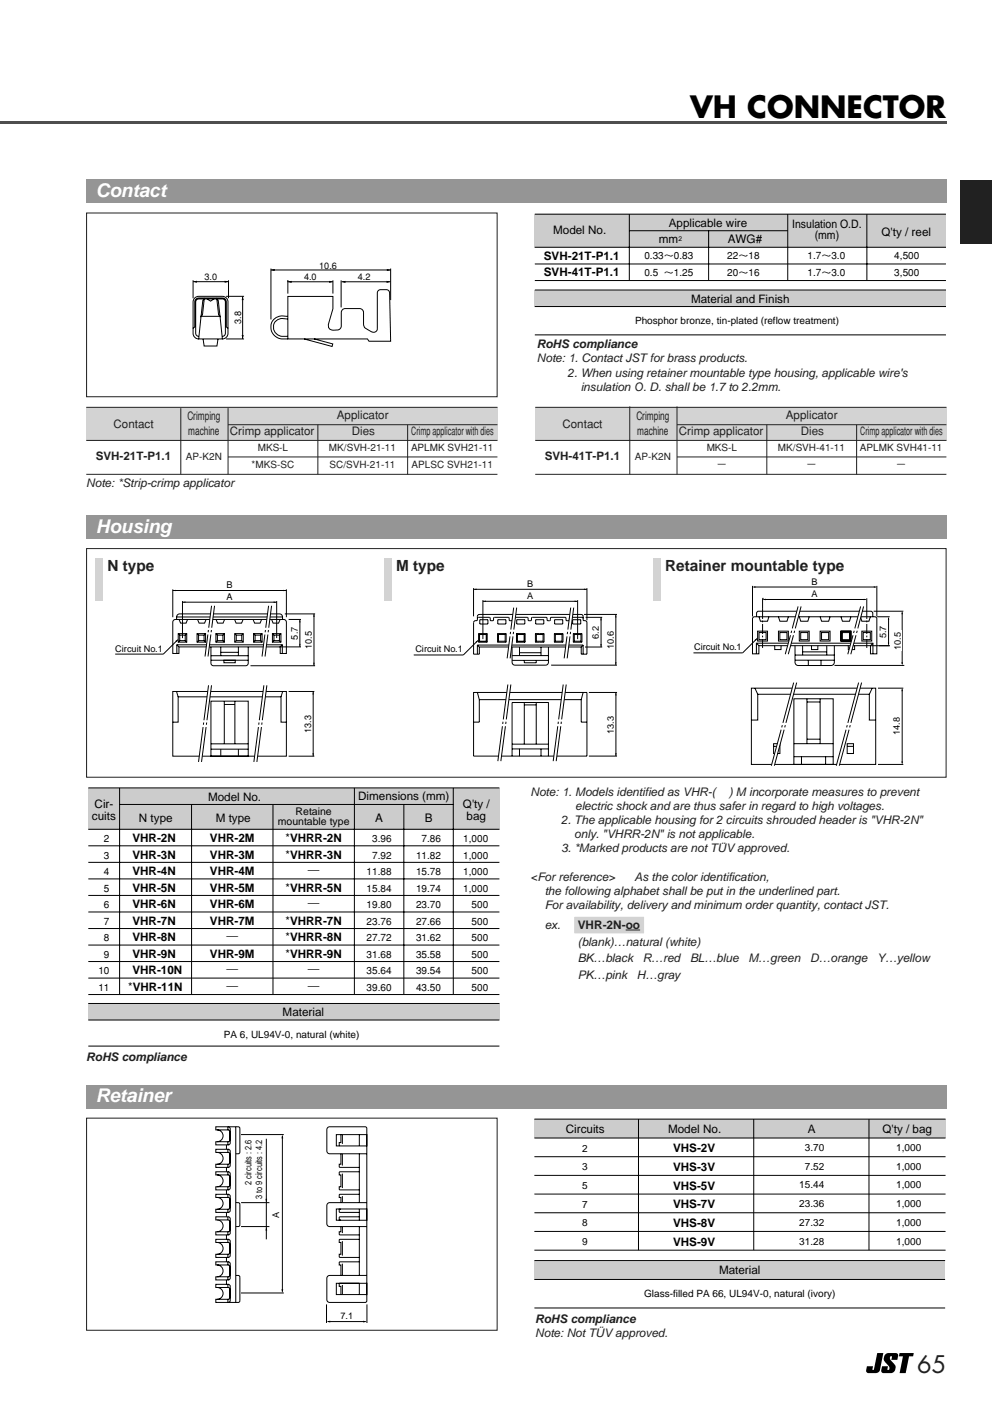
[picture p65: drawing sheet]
<svg xmlns="http://www.w3.org/2000/svg" width="210mm" height="297mm" viewBox="0 0 210 297" stroke-linecap="round" stroke-linejoin="round" font-family="sans-serif">
<defs><g id="words">
<text font-size="6.3" x="146" y="24.9">VH CONNECTOR</text>
<text font-size="5" fill="#231f20" x="194.1" y="290.5">65</text>
<g font-size="4" fill="#fff">
<text x="20.3" y="41.7">Contact</text>
<text x="20.3" y="112.7">Housing</text>
<text x="20.3" y="233.2">Retainer</text>
</g>
<g font-size="3.2" fill="#231f20">
<text x="22.7" y="120.7">N type</text>
<text x="83.8" y="120.7">M type</text>
<text x="140.7" y="120.7">Retainer mountable type</text>
</g>
<g font-size="2.5">
<text x="141.5" y="48">Applicable wire</text>
<text x="117" y="49.6">Model No.</text>
<text x="139.4" y="51.5">mm</text>
<text x="154" y="51.5">AWG#</text>
<text x="167.6" y="48.2">Insulation O.D.</text>
<text x="172.4" y="50.7">(mm)</text>
<text x="186.5" y="49.9">Q'ty / reel</text>
<text x="115.1" y="58.5">SVH-41T-P1.1</text>
<text x="115.1" y="54.9">SVH-21T-P1.1</text>
<text x="146.2" y="64.1">Material and Finish</text>
<text x="19.5" y="173.4">cuits</text>
<text x="20" y="170.9">Cir-</text>
<text x="29.4" y="173.8">N type</text>
<text x="44" y="169.4">Model No.</text>
<text x="45.7" y="173.8">M type</text>
<text x="75.8" y="169.3">Dimensions (mm)</text>
<text x="98" y="170.9">Q'ty /</text>
<text x="98.7" y="173.4">bag</text>
<text x="28" y="178.2">VHR-2N</text>
<text x="44.4" y="178.2">VHR-2M</text>
<text x="60.4" y="178.2">*VHRR-2N</text>
<text x="79.4" y="174">A</text>
<text x="89.9" y="174">B</text>
<text x="28" y="181.6">VHR-3N</text>
<text x="28" y="185.1">VHR-4N</text>
<text x="44.4" y="181.6">VHR-3M</text>
<text x="44.4" y="185.1">VHR-4M</text>
<text x="60.4" y="181.6">*VHRR-3N</text>
<text x="65.1" y="185.1">―</text>
<text x="28" y="188.6">VHR-5N</text>
<text x="44.4" y="188.6">VHR-5M</text>
<text x="60.4" y="188.6">*VHRR-5N</text>
<text x="28" y="192.1">VHR-6N</text>
<text x="28" y="195.6">VHR-7N</text>
<text x="44.4" y="192.1">VHR-6M</text>
<text x="44.4" y="195.6">VHR-7M</text>
<text x="60.4" y="195.6">*VHRR-7N</text>
<text x="65.1" y="192.1">―</text>
<text x="28" y="199.1">VHR-8N</text>
<text x="28" y="202.6">VHR-9N</text>
<text x="44.4" y="202.6">VHR-9M</text>
<text x="47.9" y="199.1">―</text>
<text x="60.4" y="199.1">*VHRR-8N</text>
<text x="60.4" y="202.6">*VHRR-9N</text>
<text x="27.1" y="209.6">*VHR-11N</text>
<text x="28" y="206.1">VHR-10N</text>
<text x="47.9" y="206.1">―</text>
<text x="47.9" y="209.6">―</text>
<text x="65.1" y="206.1">―</text>
<text x="65.1" y="209.6">―</text>
<text x="59.8" y="215">Material</text>
<text x="119.7" y="239.8">Circuits</text>
<text x="141.4" y="239.7">Model No.</text>
<text x="170.9" y="239.7">A</text>
<text x="186.7" y="239.7">Q'ty / bag</text>
<text x="142.4" y="243.8">VHS-2V</text>
<text x="142.4" y="247.7">VHS-3V</text>
<text x="142.4" y="251.7">VHS-5V</text>
<text x="142.4" y="255.6">VHS-7V</text>
<text x="142.4" y="259.6">VHS-8V</text>
<text x="142.4" y="263.5">VHS-9V</text>
<text x="152.1" y="269.6">Material</text>
</g>
<g font-size="2.5" fill="#231f20">
<text x="113.6" y="73.7">RoHS compliance</text>
<text x="113.6" y="76.7">Note: 1. Contact JST for brass products.</text>
<text x="120.1" y="79.7">2. When using retainer mountable type housing, applicable wire's</text>
<text x="122.9" y="82.7">insulation O. D. shall be 1.7 to 2.2mm.</text>
<text x="39.6" y="88.9">Crimping</text>
<text x="71.3" y="88.6">Applicator</text>
<text x="134.6" y="88.9">Crimping</text>
<text x="166.3" y="88.6">Applicator</text>
<text x="24" y="90.5">Contact</text>
<text x="39.8" y="91.9">machine</text>
<text x="48.6" y="92.1">Crimp applicator</text>
<text x="74.4" y="92.1">Dies</text>
<text x="87" y="92.1">Crimp applicator with dies</text>
<text x="119" y="90.5">Contact</text>
<text x="134.8" y="91.9">machine</text>
<text x="143.6" y="92.1">Crimp applicator</text>
<text x="169.4" y="92.1">Dies</text>
<text x="182" y="92.1">Crimp applicator with dies</text>
<text x="20.3" y="97.3">SVH-21T-P1.1</text>
<text x="115.3" y="97.3">SVH-41T-P1.1</text>
<text x="18.3" y="103">Note: *Strip-crimp applicator</text>
<text x="112.3" y="168.3">Note: 1. Models identified as VHR-(</text>
<text x="121.7" y="171.3">electric shock and are thus safer in regard to high voltages.</text>
<text x="154.2" y="168.3">) M incorporate measures to prevent</text>
<text x="118.8" y="174.3">2. The applicable housing for 2 circuits shrouded header is &quot;VHR-2N&quot;</text>
<text x="121.5" y="177.3">only. &quot;VHRR-2N&quot; is not applicable.</text>
<text x="152.4" y="179.9">¨V approved.</text>
<text x="118.8" y="180.3">3. *Marked products are not TU</text>
<text x="112.3" y="186.3">&lt;For reference&gt;</text>
<text x="115.3" y="189.3">the following alphabet shall be put in the underlined part.</text>
<text x="134.3" y="186.3">As the color identification,</text>
<text x="115.3" y="192.3">For availability, delivery and minimum order quantity, contact JST.</text>
<text x="115.3" y="196.6">ex.</text>
<text x="122.3" y="196.6">VHR-2N-oo-</text>
<text x="122.3" y="200.1">(blank)…natural (white)</text>
<text x="122.3" y="203.6">BK…black</text>
<text x="136" y="203.6">R…red</text>
<text x="146" y="203.6">BL…blue</text>
<text x="158.4" y="203.6">M…green</text>
<text x="171.4" y="203.6">D…orange</text>
<text x="185.6" y="203.6">Y…yellow</text>
<text x="122.3" y="207.1">PK…pink</text>
<text x="134.8" y="207.1">H…gray</text>
<text x="18.3" y="224.4">RoHS compliance</text>
<text x="113.3" y="279.8">RoHS compliance</text>
<text x="113.3" y="282.8">Note: Not TU</text>
<text x="126.6" y="282.4">¨Vapproved.</text>
</g>
<g font-size="2.2">
<text x="62.5" y="172.4">Retaine</text>
<text x="58.8" y="174.5">mountable type</text>
</g>
<g font-size="2.1">
<text x="136.3" y="54.8">0.33～0.83</text>
<text x="136.3" y="58.3">0.5 ～1.25</text>
<text x="153.9" y="58.3">20～16</text>
<text x="153.9" y="54.8">22～18</text>
<text x="170.9" y="58.3">1.7～3.0</text>
<text x="170.9" y="54.8">1.7～3.0</text>
<text x="189.2" y="58.3">3,500</text>
<text x="189.2" y="54.8">4,500</text>
<text x="134.4" y="68.5">Phosphor bronze, tin-plated (reflow treatment)</text>
<text x="22" y="178.2">2</text>
<text x="78.7" y="178.2">3.96</text>
<text x="89.2" y="178.2">7.86</text>
<text x="98" y="178.2">1,000</text>
<text x="22" y="181.6">3</text>
<text x="22" y="185.1">4</text>
<text x="77.6" y="185.1">11.88</text>
<text x="78.7" y="181.6">7.92</text>
<text x="88" y="181.6">11.82</text>
<text x="88" y="185.1">15.78</text>
<text x="98" y="181.6">1,000</text>
<text x="98" y="185.1">1,000</text>
<text x="22" y="188.6">5</text>
<text x="77.6" y="188.6">15.84</text>
<text x="88" y="188.6">19.74</text>
<text x="98" y="188.6">1,000</text>
<text x="22" y="192.1">6</text>
<text x="22" y="195.6">7</text>
<text x="77.6" y="192.1">19.80</text>
<text x="77.6" y="195.6">23.76</text>
<text x="88" y="192.1">23.70</text>
<text x="88" y="195.6">27.66</text>
<text x="99.8" y="192.1">500</text>
<text x="99.8" y="195.6">500</text>
<text x="22" y="199.1">8</text>
<text x="22" y="202.6">9</text>
<text x="77.6" y="199.1">27.72</text>
<text x="77.6" y="202.6">31.68</text>
<text x="88" y="199.1">31.62</text>
<text x="88" y="202.6">35.58</text>
<text x="99.8" y="199.1">500</text>
<text x="99.8" y="202.6">500</text>
<text x="20.8" y="206.1">10</text>
<text x="20.8" y="209.6">11</text>
<text x="77.6" y="206.1">35.64</text>
<text x="77.6" y="209.6">39.60</text>
<text x="88" y="206.1">39.54</text>
<text x="88" y="209.6">43.50</text>
<text x="99.8" y="206.1">500</text>
<text x="99.8" y="209.6">500</text>
<text x="47.3" y="219.5">PA 6, UL94V-0, natural (white)</text>
<text x="123.2" y="243.6">2</text>
<text x="170.3" y="243.5">3.70</text>
<text x="189.6" y="243.5">1,000</text>
<text x="123.2" y="247.6">3</text>
<text x="123.2" y="251.5">5</text>
<text x="169.1" y="251.4">15.44</text>
<text x="170.3" y="247.5">7.52</text>
<text x="189.6" y="247.5">1,000</text>
<text x="189.6" y="251.4">1,000</text>
<text x="123.2" y="255.5">7</text>
<text x="169.1" y="255.4">23.36</text>
<text x="189.6" y="255.4">1,000</text>
<text x="123.2" y="259.5">8</text>
<text x="123.2" y="263.4">9</text>
<text x="169.1" y="259.4">27.32</text>
<text x="169.1" y="263.3">31.28</text>
<text x="189.6" y="259.4">1,000</text>
<text x="189.6" y="263.3">1,000</text>
<text x="136.3" y="274.4">Glass-filled PA 66, UL94V-0, natural (ivory)</text>
</g>
<g font-size="2.1" fill="#231f20">
<text x="54.5" y="95.5">MKS-L</text>
<text x="69.6" y="95.5">MK/SVH-21-11</text>
<text x="87" y="95.5">APLMK SVH21-11</text>
<text x="149.5" y="95.5">MKS-L</text>
<text x="164.6" y="95.5">MK/SVH-41-11</text>
<text x="182" y="95.5">APLMK SVH41-11</text>
<text x="39.3" y="97.3">AP-K2N</text>
<text x="53.2" y="99">*MKS-SC</text>
<text x="69.7" y="99">SC/SVH-21-11</text>
<text x="87.1" y="99">APLSC SVH21-11</text>
<text x="134.3" y="97.3">AP-K2N</text>
<text x="151.7" y="99">－</text>
<text x="170.6" y="99">－</text>
<text x="189.6" y="99">－</text>
</g>
<g font-size="1.9">
<text x="43.3" y="59.3">3.0</text>
<text x="64.3" y="59.3">4.0</text>
<text x="67.5" y="56.8">10.6</text>
<text x="75.7" y="59.3">4.2</text>
<text x="51" y="68.6" transform="rotate(-90 51 68.6)">3.8</text>
<text x="47.9" y="124.5">B</text>
<text x="111.6" y="124.2">B</text>
<text x="171.7" y="123.7">B</text>
<text x="47.9" y="127">A</text>
<text x="111.6" y="126.8">A</text>
<text x="171.7" y="126.4">A</text>
<text x="24.4" y="137.9">Circuit No.1</text>
<text x="63" y="135.3" transform="rotate(-90 63 135.3)">5.7</text>
<text x="66" y="137.3" transform="rotate(-90 66 137.3)">10.5</text>
<text x="87.9" y="137.9">Circuit No.1</text>
<text x="126.7" y="135.2" transform="rotate(-90 126.7 135.2)">6.2</text>
<text x="129.9" y="137.3" transform="rotate(-90 129.9 137.3)">10.6</text>
<text x="146.9" y="137.5">Circuit No.1</text>
<text x="187.5" y="135" transform="rotate(-90 187.5 135)">5.7</text>
<text x="190.6" y="137.5" transform="rotate(-90 190.6 137.5)">10.5</text>
<text x="65.8" y="155" transform="rotate(-90 65.8 155)">13.3</text>
<text x="129.9" y="155.2" transform="rotate(-90 129.9 155.2)">13.3</text>
<text x="190.4" y="155.5" transform="rotate(-90 190.4 155.5)">14.8</text>
<text x="53.2" y="250.7" transform="rotate(-90 53.2 250.7)">2 circuits : 2.6</text>
<text x="55.5" y="253.7" transform="rotate(-90 55.5 253.7)">3 to 9 circuits : 4.2</text>
<text x="59.1" y="257.6" transform="rotate(-90 59.1 257.6)">A</text>
<text x="72" y="279">7.1</text>
</g>
<text font-size="1.4" x="143.5" y="51">2</text>
</g></defs>
<path d="M0 25.7h.3v.5h-.3z" fill="#4d4d4d"/>
<path d="M18.3 45.1h86.9v38.8h-86.9z" fill="#fff"/>
<g fill="none" stroke="#000" stroke-width=".21">
<path d="M40.9 59.3v3.8M40.9 59.6h7.5M48.4 59.3v3.8M57.3 56.8v10.8M57.3 57.1h25.4M60.9 59.6h9.5M60.9 59.3v2.8M70.4 59.3v2.8M72.2 59.3v5.7M72.3 59.6h10.3M82.7 56.8v6.7M40.9 69.5v-5.6a1.19 1.19 0 0 1 1.1-1.2h5.1a1.19 1.19 0 0 1 1.1 1.2v5.6"/>
<path d="M42 71.2a.64 .64 0 0 1-.6-.7v-6.6a.64 .64 0 0 1 .6-.7h5.1a.64 .64 0 0 1 .6 .7v6.6a.64 .64 0 0 1-.6 .7M42 71.7a1.19 1.19 0 0 1-1.1-1.2v-1l.3-.3v-5.3a.84 .84 0 0 1 .8-.9h5.1a.84 .84 0 0 1 .8 .9v5.3l.3 .3a1.87 1.87 0 0 1-.4 2l-.7 .2M42.5 66.9h4.1l.5 4.8h-5.1zM42.9 63.6l.3-.3-.4 3.3-.3 .3zM43 71.7l.2 1.5h2.7l.2-1.5M43.8 63.2l.7 .5 .8-.5M45.9 63.3l.3 .3 .4 3.3-.3-.3zM47.8 71.7h3.8M47.8 62.7h3.8M51.3 62.7v9M60.9 62.7h9.5v2.6l-.8 3.1a1.01 1.01 0 0 0 0 1 1.01 1.01 0 0 0 1 .5l.8-.1a.84 .84 0 0 0 .8-.8v-2.9a.84 .84 0 0 1 .9-.8h3a.84 .84 0 0 1 .8 .8l.1 2.9 .3 .4 1.6 .9a.76 .76 0 0 0 .9-.7v-7.6a.68 .68 0 0 1 .7-.7h1.3a.68 .68 0 0 1 .6 .7l.3 10.2h-4.6l-.3-.5h-16.9zM60.9 67.5a2.12 2.12 0 0 0-3 1.5 1.94 1.94 0 0 0 1.8 2.2h1.2"/>
<path d="M60.9 66.9a2.6 2.6 0 0 0-3.6 2.1 2.5 2.5 0 0 0 2.4 2.7h1.2M66.4 71.7l4 1.1-.1 .5-5.9-1.6"/>
</g>
<path d="M40.9 59.6l.7-.2v.4zM47.6 59.4l.8 .2-.8 .2zM57.3 57.1l.8-.2v.4zM60.9 59.6l.8-.2v.4zM69.7 59.4l.7 .2-.7 .2zM72.3 59.6l.8-.2v.4zM81.8 59.4l.8 .2-.8 .2zM81.9 56.9l.8 .2-.8 .2zM51.3 62.7l.2 .8h-.3zM51.2 70.9h.3l-.2 .8z" fill="#000"/>
<path d="M18.3 45.1h86.9v38.8h-86.9z" fill="none" stroke="#231f20" stroke-width=".21"/>
<path d="M112.8 44.5h88v28.3h-88z" fill="#fff"/>
<path d="M113.2 45.3h87v7h-87z" fill="#ccc"/>
<path d="M113.2 45.3h87M113.2 59.4h87M113.2 52.3h87M113.2 55.8h87M133.2 45.3v14.1M133.2 48.8h33.5M149.9 48.8v10.6M166.7 45.3v14.1M183.4 45.3v14.1" fill="none" stroke="#000" stroke-width=".21"/>
<path d="M113.2 61.4h87v3.5h-87z" fill="#ccc"/>
<g fill="none" stroke="#000" stroke-width=".21">
<path d="M113.2 61.4h87M113.2 70.8h87M113.2 64.9h87M45.7 238.4h2.5v.7h-2.5zM46 239.1a1.25 1.25 0 0 1 1.2 1.2 1.25 1.25 0 0 1-1.2 1.3M48.2 238.4h.3l.2 .4v3l-.2 .4h-.3M48.2 239.1h.3l.1 .3v1.8l-.1 .3-.3 .1M48.3 238.4h1.6v37.2h-1.7l.3-.1 .2-.4v-3l-.2-.3-.3-.1M49.9 238.4h.7l.2 .3v5.1l-.2 .3h-.7M45.7 247.9h2.5v.7h-2.5zM45.7 251.1h2.5v.6h-2.5zM45.7 252.7h2.5v.6h-2.5z"/>
<path d="M45.7 255.8h2.5v.7h-2.5zM45.7 243.1h2.5v.7h-2.5zM45.7 246.3h2.5v.7h-2.5zM45.7 241.6h2.5v.6h-2.5zM45.7 257.4h2.5v.7h-2.5zM46 248.6a1.25 1.25 0 0 1 1.2 1.2 1.25 1.25 0 0 1-1.2 1.3M46 253.3a1.25 1.25 0 0 1 1.2 1.3 1.25 1.25 0 0 1-1.2 1.2M46 243.8a1.25 1.25 0 0 1 1.2 1.3 1.25 1.25 0 0 1-1.2 1.2M46 258.1a1.25 1.25 0 0 1 1.2 1.3 1.25 1.25 0 0 1-1.2 1.2M47.9 242.2v.9M47.9 247v.9M47.9 251.7v1"/>
<path d="M47.9 256.5v.9M48.2 247.9l.3 .1 .2 .3v3l-.2 .4h-.3M48.2 248.6h.3l.1 .3v1.8l-.1 .3-.3 .1M48.2 252.7h.3l.2 .4v3l-.2 .3-.3 .1M48.2 253.3l.3 .1 .1 .3v1.8l-.1 .3h-.3M48.2 243.1l.3 .1 .2 .4v3l-.2 .3-.3 .1M48.2 243.8l.3 .1 .1 .2v1.9l-.1 .3h-.3M48.2 257.4l.3 .1 .2 .3v3.1l-.2 .3-.3 .1M48.2 258.1h.3l.1 .3v1.9l-.1 .3h-.3M49.9 254.4l.7 .1 .2 .3v4.4l-.2 .3h-.7M51 240h9M51 259.5h6"/>
<path d="M51 254.4h6M56.4 240.9v21.3M59.7 240.3v33M71.2 255.8h6.4v2.4h-6.4zM71.2 240h6.4v2.4h-6.4zM72.1 244.1v2.2h-.3v.6l4.2 .1M72.1 255.8h-.3v.5l.1 .2h4.1M72.1 259.5v1.1h-.3v.6l4.2 .1M72.1 240v1.7h-.3v.5l.1 .2M72.4 240v2M72.4 244.1v2.5M72.4 248.3v3.1"/>
<path d="M72.4 253.1v1.3M72.4 259.5v1.4M76 247.9h-4.1l-.1 .2v.5h.3v2.5h-.3v.6h4.2M76 252.7h-4.2v.6h.3v1.1M76 257.4h-4.1l-.1 .2v.5h.3M76 240v2.4M76 244.1v10.3M76 255.8v2.4M76 259.5v10.3M77.6 244.1h-7.8a.6 .6 0 0 1-.6-.6v-4.5a.6 .6 0 0 1 .6-.6h7.5l.3 .3v36.5l-.3 .4h-7.5a.6 .6 0 0 1-.6-.6v-4.6a.6 .6 0 0 1 .6-.6h7.8M77.6 254.4h-7.8a.6 .6 0 0 0-.6 .6v3.9a.6 .6 0 0 0 .6 .6h7.8M45.7 260.6h2.5v.7h-2.5z"/>
<path d="M45.7 262.2h2.5v.7h-2.5zM45.7 265.4h2.5v.6h-2.5zM45.7 267h2.5v.6h-2.5zM45.7 270.1h2.5v.7h-2.5zM45.7 271.7h2.5v.7h-2.5zM45.7 274.9h2.5v.7h-2.5zM46 262.9a1.25 1.25 0 0 1 1.2 1.2 1.25 1.25 0 0 1-1.2 1.3M46 267.6a1.25 1.25 0 0 1 1.2 1.3 1.25 1.25 0 0 1-1.2 1.2M46 272.4a1.25 1.25 0 0 1 1.2 1.2 1.25 1.25 0 0 1-1.2 1.3M47.9 261.3v.9M47.9 266v1M47.9 270.8v.9"/>
<path d="M48.2 262.2l.3 .1 .2 .3v3l-.2 .4h-.3M48.2 262.9h.3l.1 .3v1.8l-.1 .3-.3 .1M48.2 267h.3l.2 .4v3l-.2 .3-.3 .1M48.2 267.6l.3 .1 .1 .3v1.8l-.1 .3h-.3M48.2 272.4h.3l.1 .3v1.9l-.1 .2-.3 .1M49.9 269.8l.7 .1 .2 .3v5l-.2 .3-.7 .1M51 273.6h9M69.1 276v3.9M69.4 279.6h7.9M71.2 271.5h6.4v2.4h-6.4zM72.4 262.6v3M72.4 267.4v2.4"/>
<path d="M72.4 271.9v2M76 262.2h-4.1l-.1 .2v.5h.3v2.5h-.3v.6h4.2M76 267h-4.2v.6h.3v2.2M76 271.5h-4.2v.6h.3v1.8M76 271.5v2.4M77.6 276v3.9"/>
</g>
<path d="M56.2 253.6h.3l-.1 .8zM59.7 240l.2 .8h-.3zM56.4 259.5l.1 .8h-.3zM59.6 272.8h.3l-.2 .8zM69.1 279.6l.8-.2v.4zM76.9 279.4l.7 .2-.7 .2z" fill="#000"/>
<path d="M73.6 277.4h3v1.8h-3z" fill="#fff"/>
<path d="M18.3 236.6h86.9v44.8h-86.9z" fill="none" stroke="#231f20" stroke-width=".21"/>
<g fill="#ccc">
<path d="M113.1 236.8h87v4h-87z"/>
<path d="M113.1 266.7h86.9v4h-86.9z"/>
</g>
<g fill="none" stroke="#000" stroke-width=".21">
<path d="M113.1 236.8h87M135.1 236.8v27.7M159.5 236.8v27.7M183.9 236.8v27.7M113.1 240.8h87M113.1 244.7h87M113.1 248.7h87M113.1 252.6h87M113.1 256.6h87M113.1 260.5h87M113.1 264.5h87M113.1 266.7h86.9"/>
<path d="M113.1 276.7h86.9M113.1 270.7h86.9"/>
</g>
<path d="M18.3 166h90v58h-90z" fill="#fff"/>
<g fill="#ccc">
<path d="M18.7 166.7h87v8.7h-87z"/>
<path d="M18.7 212.3h87v3.5h-87z"/>
</g>
<g fill="none" stroke="#000" stroke-width=".21">
<path d="M18.7 166.7h87M18.7 175.4h87M18.7 178.9h87M25.3 166.7v43.7M25.3 170.2h70.6M40.5 170.2v40.2M57.8 170.2v40.2M75 166.7v43.7M85.5 170.2v40.2M95.9 166.7v43.7M18.7 182.4h87M18.7 185.9h87"/>
<path d="M18.7 189.4h87M18.7 192.9h87M18.7 196.4h87M18.7 199.9h87M18.7 212.3h87M18.7 215.8h87M18.7 203.4h87M18.7 206.9h87M18.7 210.4h87M18.7 221.3h87"/>
</g>
<path d="M18.3 116.1h181.9v48.3h-181.9z" fill="#fff"/>
<path d="M18.3 116.1h181.9v48.3h-181.9z" fill="none" stroke="#231f20" stroke-width=".21"/>
<path d="M100.2 124.7l.6-.2v.3zM100.7 135.7l.5-.3-.3 .6zM102.2 127.2l.6-.1v.3zM121.6 127.1l.6 .1-.6 .2zM123.6 124.5l.6 .2-.6 .1zM127.2 130.6l.1 .6h-.3zM127 136.3h.3l-.1 .6zM130.3 130l.2 .6h-.3zM130.3 146.5l.2 .6h-.3zM130.2 140.1h.3l-.2 .6zM130.2 159.3h.3l-.2 .7z" fill="#000"/>
<g fill="none" stroke="#000" stroke-width=".21">
<path d="M100.2 124.4v6M100.2 124.7h24M101 136.5v1.9M101 136.5h19.1M101 136.5l.4 .4M101.1 135.5l-3.1 3.1h-10.5M101.3 135.9h1.8M101.3 134h1.8M101.3 134l.2 .2M101.3 134v1.9M101.4 136.9h18.6M101.5 135.7h1.4"/>
<path d="M101.5 134.2h1.4M101.5 135.7l-.2 .2M101.5 134.2v1.5M101.5 131.1h1.7v.9h-1.7zM102.2 127v8.2M102.2 127.2h20M102.9 135.7l.2 .2M102.9 134.2v1.5M103.1 134l-.2 .2M103.1 134v1.9M105.3 134l.2 .2M105.3 135.9h1.8"/>
<path d="M105.3 134h1.8M105.3 134v1.9M105.3 131.1h1.7v.9h-1.7zM105.5 135.7h1.4M105.5 134.2h1.4M105.5 135.7l-.2 .2M105.5 134.2v1.5M106.9 135.7l.2 .2M106.9 134.2v1.5M107.1 134l-.2 .2M107.1 134v1.9M108.4 136.9v3.2a.61 .61 0 0 0 .6 .6h6.4a.61 .61 0 0 0 .6-.6v-3.2"/>
<path d="M108.4 139.7h7.6M108.4 138.7h7.6M108.6 130.6l-.4 .7h-.4l-.1-.5-.2-.2h-2.9l-.4 .7h-.4l-.1-.5-.2-.2h-2.3l-.2 .2M108.8 130h-7.4l-.3 .2-.1 .9-.2 .2a.46 .46 0 0 0-.6 .4v6.7h1.2v-1.5M109.1 130.6h2.4l.4 .7h.5l.1-.5 .2-.2h2.9l.4 .7h.4l.1-.5 .2-.2h2.9l.2 .2v.5h.5l.3-.7M109.2 130h11.5M109.3 134l.2 .2M109.3 135.9h1.8M109.3 134h1.8M109.3 134v1.9M109.3 131.1h1.8v.9h-1.8zM109.5 135.7h1.4"/>
<path d="M109.5 134.2h1.4M109.5 135.7l-.2 .2M109.5 134.2v1.5M109.9 136.9v1.8M109.9 138.1h4.6M110.9 134.2v1.5M110.9 135.7l.2 .2M110.9 139.7v.5h2.6v-.5M111.1 134l-.2 .2M111.1 134v1.9M113.3 134l.2 .2M113.3 135.9h1.8"/>
<path d="M113.3 134h1.8M113.3 134v1.9M113.3 131.1h1.8v.9h-1.8zM113.5 135.7h1.4M113.5 134.2h1.4M113.5 135.7l-.2 .2M113.5 134.2v1.5M114.5 136.9v1.8M114.9 135.7l.2 .2M114.9 134.2v1.5M115.1 134l-.2 .2M115.1 134v1.9"/>
<path d="M117.3 134l.2 .2M117.3 135.9h1.8M117.3 134h1.8M117.3 134v1.9M117.4 131.1h1.7v.9h-1.7zM117.5 135.7h1.4M117.5 134.2h1.4M117.5 135.7l-.2 .2M117.5 134.2v1.5M118.9 135.7l.2 .2M118.9 134.2v1.5M119.1 134l-.2 .2"/>
<path d="M119.1 134v1.9M120.2 136.9h2.8M120.2 136.5h3.2M121 130.6h2.2l.2 .2M121.1 130l2.1 .1 .2 .3v.7l.2 .2a.46 .46 0 0 1 .6 .4v6.7h-1.2v-1.5M121.2 131.1h1.7v.9h-1.7zM121.3 134l.2 .2M121.3 135.9h1.8M121.3 134h1.8M121.3 134v1.9M121.5 135.7l-.2 .2M121.5 135.7h1.4"/>
<path d="M121.5 134.2v1.5M121.5 134.2h1.4M122.2 127v8.2M122.9 135.7l.2 .2M122.9 134.2v1.5M123.1 134l-.2 .2M123.1 134v1.9M123.4 136.5v1.9M123.4 136.5l-.4 .4M123.6 130h6.9M123.8 136.9h3.6M123.9 130.6h3.5"/>
<path d="M124.2 124.4v6.8M127.2 130.6v6.3M130.3 130v10.7M101 146.5l.4 1.5M101.4 148h5.9M101.4 148v4.8h-1.2M106 160h11.3M107.4 146.5h-7.2v13.5h5.4M107.7 148h11.2M107.8 146.5h11.3M108.4 157.4h7.6M108.4 158.4h7.6"/>
<path d="M108.4 160v-11.4h7.6v11.4M109.9 158.4v1.6M110.9 149.1h2.6M110.9 148.6v8.8M113.5 148.6v8.8M114.5 158.4v1.6M116.6 140.7h13.9M119.3 148h3.7M119.5 146.5h4.7v13.5h-6.5M123 148v4.8h1.2M123.4 146.5l-.4 1.5M124.6 160h6"/>
<path d="M124.6 146.5h6M130.3 146.5v13.5"/>
</g>
<path d="M107.5 144.8h.6l-2.1 16.2h-.7z" fill="#fff"/>
<path d="M106.3 153.6l-1 7.4M106.4 152.7v.5M106.9 153.6l-.9 7.4M107.1 152.7l-.1 .5M107.5 144.8l-1 7.4M108.1 144.8l-1 7.4" fill="none" stroke="#000" stroke-width=".21"/>
<path d="M119.2 144.8h.6l-2.1 16.2h-.6z" fill="#fff"/>
<path d="M118 153.6l-.9 7.4M118.1 152.7v.5M118.7 153.6l-1 7.4M118.8 152.7l-.1 .5M119.2 144.8l-1 7.4M119.8 144.8l-1 7.4" fill="none" stroke="#000" stroke-width=".21"/>
<path d="M108.7 128.6h.6l-1.4 10.7h-.6z" fill="#fff"/>
<path d="M107.9 134.6l-.6 4.7M108 133.7v.5M108.5 134.6l-.6 4.7M108.7 133.7l-.1 .5M108.7 128.6l-.6 4.6M109.3 128.6l-.6 4.6" fill="none" stroke="#000" stroke-width=".21"/>
<path d="M120.8 128.6h.6l-1.4 10.7h-.6z" fill="#fff"/>
<g fill="none" stroke="#000" stroke-width=".21">
<path d="M120 134.6l-.6 4.7M120.1 133.7l-.1 .5M120.6 134.6l-.6 4.7M120.7 133.7v.5M120.8 128.6l-.6 4.6M121.4 128.6l-.6 4.6M159.2 124v6.4M159.4 130.5h25.9l.2 .4v7.4h-1.3v-1.7h-23.6v1.7h-1.4v-7.4zM159.5 124.2h25.8M160.1 138.3v-2.2h24.6v2.2M160.1 136.1l.5 .5M160.1 130.5v-1l.4-.2h23.8l.3 .2 .1 1"/>
<path d="M160.3 133.5h2.1v2.1h-2.1zM160.6 130.5l.3 .9h1.5l.3-.9M160.6 133.8h1.5v1.5h-1.5zM161.4 126.6h.1M161.4 126.6v2.2M161.6 126.8h21.6M163.8 136.6l.1 .8h1.4l.1-.8M164.7 133.5h2.1v2.1h-2.1zM164.7 130.5l.3 .9h1.5l.3-.9M165 133.8h1.5v1.5h-1.5zM168.2 136.6v3.5a.69 .69 0 0 0 .7 .7h7a.69 .69 0 0 0 .6-.7v-3.5M168.2 138.6h8.3"/>
<path d="M168.2 139.7h8.3M169.1 133.5h2.1v2.1h-2.1zM169.1 130.5l.3 .9h1.5l.3-.9M169.4 133.8h1.5v1.5h-1.5zM169.8 136.6v2M169.8 137.9h5.1M171 139.7v1.1M171.6 136.6l.1 .8h1.3l.2-.8M173.5 133.5h2.1v2.1h-2.1zM173.5 130.5l.3 .9h1.5l.3-.9M173.7 139.7v1.1M173.8 133.8h1.5v1.5h-1.5z"/>
<path d="M174.9 136.6v2M177.9 133.5h2.1v2.1h-2.1zM177.9 130.5l.4 .9h1.5l.2-.9M178.2 133.8h1.5v1.5h-1.5zM179.4 136.6l.1 .8h1.3l.1-.8M182.1 130.5l.3 .9h1.5l.3-.9M182.4 133.5h2.1v2.1h-2.1zM182.7 133.8h1.5v1.5h-1.5zM183.4 126.6v2.2M184.2 136.6h4.1M184.7 136.1l-.5 .5M185.5 124v6.4"/>
<path d="M185.6 130.5h2.7M188 130.7v5.7M159 145.6h26.3v16.1h-26.3zM159.7 145.6l.6 1.3v5.4h-1.3M160.3 146.9h23.6M163.7 157.3h1.3v2.1h-1.3zM163.7 157.9h1.3M168 147.8h8.3v13.9h-8.3zM168 157.3h8.3M170.7 147.8v9.5M170.7 156.4h2.8M170.7 148.5h2.8"/>
<path d="M173.5 147.8v9.5M179.3 157.3h1.3v2.1h-1.3zM179.3 157.9h1.3M184.6 145.6l-.7 1.3v5.4h1.4M185.8 145.6h5.3M190.9 145.8v15.7M168 160.1h8.3M169.6 160.1v1.6M174.7 160.1v1.6M185.8 161.7h5.3"/>
</g>
<path d="M159.2 124.2l.7-.2v.3zM161.4 126.8l.6-.1v.3zM182.8 126.7l.6 .1-.6 .2zM184.9 124l.6 .2-.6 .1zM188 130.5l.2 .6h-.3zM187.9 136h.3l-.2 .6zM190.9 145.6l.1 .6h-.2zM190.8 161.1h.2l-.1 .6z" fill="#000"/>
<g fill="#fff">
<path d="M186 152h4.6v3.3h-4.6z"/>
<path d="M186.3 132.1h1.4v2.4h-1.4z"/>
</g>
<path d="M190.9 129.3l.1 .6h-.2zM190.8 140.1h.2l-.1 .6z" fill="#000"/>
<path d="M184.9 129.3h6.2M190.9 129.6v10.9" fill="none" stroke="#000" stroke-width=".21"/>
<path d="M188.9 133.3h1.9v4.3h-1.9z" fill="#fff"/>
<path d="M161.4 128.8v8.3M183.4 128.8v8.3" fill="none" stroke="#000" stroke-width=".21" stroke-dasharray="2.1 .4 .4 .4" stroke-linecap="butt"/>
<path d="M168.9 128.3h.6l-2.7 10.1h-.6z" fill="#fff"/>
<path d="M167.3 134.4l-1.1 4M167.5 133.4l-.1 .5M167.9 134.4l-1.1 4M168.2 133.4l-.2 .5M168.9 128.3l-1.3 4.7M169.5 128.3l-1.2 4.7" fill="none" stroke="#000" stroke-width=".21"/>
<path d="M182.1 128.3h.6l-2.7 10.1h-.6z" fill="#fff"/>
<path d="M180.5 134.4l-1.1 4M180.7 133.4l-.1 .5M181.1 134.4l-1.1 4M181.4 133.4l-.1 .5M182.1 128.3l-1.2 4.7M182.7 128.3l-1.2 4.7" fill="none" stroke="#000" stroke-width=".21"/>
<path d="M167.9 144.4h.7l-4.8 17.6h-.6z" fill="#fff"/>
<path d="M165.3 154.4l-2.1 7.6M165.5 153.4l-.1 .5M165.9 154.4l-2.1 7.6M166.2 153.4l-.2 .5M167.9 144.4l-2.2 8.5M168.6 144.4l-2.3 8.5" fill="none" stroke="#000" stroke-width=".21"/>
<path d="M181.7 144.4h.6l-4.7 17.6h-.6z" fill="#fff"/>
<path d="M179 154.4l-2 7.6M179.3 153.4l-.2 .5M179.7 154.4l-2.1 7.6M179.9 153.4l-.1 .5M181.7 144.4l-2.3 8.5M182.3 144.4l-2.3 8.5" fill="none" stroke="#000" stroke-width=".21"/>
<g fill="#fff">
<path d="M171.5 122.5h1.8v1.4h-1.8z"/>
<path d="M171.5 125.1h1.8v1.4h-1.8z"/>
</g>
<g fill="none" stroke="#000" stroke-width=".21">
<path d="M36.6 124.7v5.9M36.6 124.9h24M36.6 131.3l.5-.2h23.2l.3 .5v6.7h-.9v-1.9h-22.3v1.9h-.8zM37.4 130.5h22.4zM37.4 131.1v-.6a.65 .65 0 0 1 .6-.6h21.1a.65 .65 0 0 1 .7 .6v.6M37.4 138.3h.5v-1.4h21.4v1.4h.4M37.4 136.4l.5 .5M37.7 134.1h1.8v1.8h-1.8zM37.7 134.1l.3 .3M37.9 131.1l.3 .7h1.2l.3-.7M38 134.4h1.2v1.1h-1.2zM38 135.5l-.3 .4"/>
<path d="M38.6 127.2v7.8M38.6 127.4h19.9M39.2 135.5l.3 .4M39.5 134.1l-.3 .3M41.7 134.1h1.8v1.8h-1.8zM41.7 134.1l.3 .3M41.8 131.1l.3 .7h1.2l.3-.7M42 134.4h1.2v1.1h-1.2zM42 135.5l-.3 .4M43.2 135.5l.3 .4M43.5 134.1l-.3 .3M44.6 136.9v3.4l.3 .5h.3h7.1l.2-.5v-3.4"/>
<path d="M44.6 138.7h7.9M44.6 139.7h7.9M45.7 134.1h1.8v1.8h-1.8zM45.7 134.1l.3 .3M45.7 131.1l.3 .7h1.2l.3-.7M46 134.4h1.2v1.1h-1.2zM46 135.5l-.3 .4M46.7 136.9v1.9M46.7 138h3.7M47.2 135.5l.3 .4M47.4 139.7h2.4v.5h-2.4zM47.5 134.1l-.3 .3"/>
<path d="M49.6 131.1l.4 .7h1.1l.3-.7M49.7 134.1h1.8v1.8h-1.8zM49.7 134.1l.3 .3M50 134.4h1.2v1.1h-1.2zM50 135.5l-.3 .4M50.4 136.9v1.9M51.2 135.5l.3 .4M51.5 134.1l-.3 .3M53.6 131.1l.3 .7h1.1l.4-.7M53.7 134.1h1.8v1.8h-1.8zM53.7 134.1l.3 .3M54 134.4h1.1v1.1h-1.1z"/>
<path d="M54 135.5l-.3 .4M55.1 135.5l.4 .4M55.5 134.1l-.4 .3M57.5 131.1l.3 .7h1.1l.4-.7M57.6 134.1h1.8v1.8h-1.8zM57.6 134.1l.4 .3M58 134.4h1.1v1.1h-1.1zM58 135.5l-.4 .4M58.5 127.2v7.8M59.1 136.9h4.6M59.1 135.5l.3 .4M59.4 134.1l-.3 .3"/>
<path d="M59.7 136.4l-.4 .5M60.3 129.9h6.4M60.6 124.7v5.9M61.1 131.1h2.6M63.5 131.1v5.8M66.4 129.9v10.9M160.2 135.1l-3.1 3h-10.4M36.6 146.3h24v13.7h-24zM36.6 152.8h1.1v-5.4h21.8v5.4h1.1M37.3 146.3l.4 1.1M44.6 148.3h7.9v11.7h-7.9zM44.6 157.4h7.9"/>
<path d="M44.6 158.5h7.9M46.7 158.5v1.4M47.5 148.3v9.1M47.5 149h2.2M49.7 148.3v9.1M50.4 158.5v1.4M53 140.8h13.7M59.8 146.3l-.3 1.1M61.1 160h5.4M61.1 146.3h5.4M66.3 146.3v13.7M176.6 140.8h14.7"/>
</g>
<path d="M36.6 124.9l.6-.1v.3zM38.6 127.4l.6-.1v.2zM57.9 127.3l.6 .1-.6 .1zM60 124.8l.6 .1-.6 .2zM63.5 131.1l.1 .6h-.3zM63.3 136.2h.3l-.1 .7zM66.4 129.9l.2 .6h-.3zM159.7 135.3l.5-.2-.3 .5zM66.3 146.3l.1 .6h-.3zM66.1 159.3h.3l-.1 .7zM66.3 140.2h.3l-.2 .6z" fill="#000"/>
<path d="M44.8 128.2h.6l-1.4 10.7h-.6z" fill="#fff"/>
<path d="M44 134.2l-.6 4.7M44.1 133.3l-.1 .5M44.6 134.2l-.6 4.7M44.7 133.3v.5M44.8 128.2l-.6 4.6M45.4 128.2l-.6 4.6" fill="none" stroke="#000" stroke-width=".21"/>
<path d="M56.8 128.2h.7l-1.4 10.7h-.7z" fill="#fff"/>
<path d="M56 134.2l-.6 4.7M56.2 133.3l-.1 .5M56.7 134.2l-.6 4.7M56.8 133.3l-.1 .5M56.8 128.2l-.6 4.6M57.5 128.2l-.6 4.6" fill="none" stroke="#000" stroke-width=".21"/>
<path d="M44.1 145h.7l-2.2 16.2h-.6z" fill="#fff"/>
<path d="M43 153.8l-1 7.4M43.1 152.9l-.1 .4M43.6 153.8l-1 7.4M43.7 152.9v.4M44.1 145l-.9 7.4M44.8 145l-1 7.4" fill="none" stroke="#000" stroke-width=".21"/>
<path d="M55.8 145h.7l-2.1 16.2h-.7z" fill="#fff"/>
<path d="M37.6 135.3l-3 3.1h-10.2M54.7 153.8l-1 7.4M54.8 152.9l-.1 .4M55.3 153.8l-.9 7.4M55.4 152.9v.4M55.8 145l-.9 7.4M56.5 145l-1 7.4" fill="none" stroke="#000" stroke-width=".21"/>
<path d="M37.1 135.6l.5-.3-.2 .5z" fill="#000"/>
<g fill="#d1d3d4">
<path d="M81.3 118h1.5v9h-1.5z"/>
<path d="M20.3 118h1.5v9h-1.5z"/>
<path d="M138.3 118h1.5v9h-1.5z"/>
</g>
<path d="M.3 0h209.6v37h-209.6z" fill="#fff"/>
<path d="M.2 25.7h200v.5h-200z" fill="#4d4d4d"/>
<g fill="#d1d3d4">
<path d="M18.3 86.2h87v7h-87z"/>
<path d="M48.3 86.2h57v3.5h-57z"/>
<path d="M38.3 86.2h9.7v7h-9.7z"/>
</g>
<g fill="#fff">
<path d="M48.3 93.2h19v3.5h-19z"/>
<path d="M48.3 96.7h19v3.5h-19z"/>
<path d="M67.3 93.2h18.8v3.5h-18.8z"/>
<path d="M67.3 96.7h18.8v3.5h-18.8z"/>
<path d="M86.3 93.2h18.8v3.5h-18.8z"/>
<path d="M86.3 96.7h18.8v3.5h-18.8z"/>
</g>
<path d="M18.3 93.2h87M18.3 86.2h87M38.3 86.4v14M48.3 96.7h57M48.3 89.9h57M48.3 86.4v14M67.3 89.9v10.5M86.3 89.9v10.5M18.3 100.4h87" fill="none" stroke="#231f20" stroke-width=".21"/>
<g fill="#d1d3d4">
<path d="M113.3 86.2h87v7h-87z"/>
<path d="M143.3 86.2h57v3.5h-57z"/>
<path d="M133.3 86.2h9.7v7h-9.7z"/>
</g>
<g fill="#fff">
<path d="M143.3 93.2h19v3.5h-19z"/>
<path d="M143.3 96.7h19v3.5h-19z"/>
<path d="M162.3 93.2h18.8v3.5h-18.8z"/>
<path d="M162.3 96.7h18.8v3.5h-18.8z"/>
<path d="M181.3 93.2h18.8v3.5h-18.8z"/>
<path d="M181.3 96.7h18.8v3.5h-18.8z"/>
</g>
<path d="M113.3 93.2h87M113.3 86.2h87M133.3 86v14.3M143.3 86v14.3M143.3 96.7h57M143.3 89.9h57M162.3 89.9v10.5M181.3 89.9v10.5M113.3 100.4h87M132.4 196.8h3" fill="none" stroke="#231f20" stroke-width=".21"/>
<path d="M121.5 195.7h14.8" fill="none" stroke="#d1d3d4" stroke-width="3.5" stroke-linecap="butt"/>
<g fill="#939598">
<path d="M18.3 38h182v5h-182z"/>
<path d="M18.3 109h182v5h-182z"/>
<path d="M18.3 229.5h182v5h-182z"/>
</g>
<path d="M185.6 286.3h1.3l-.7 3.6a.9 .9 0 0 1-.9 .6h-1.6a.49 .49 0 0 1-.4-.6l.1-.8h1.3l-.1 .7h.3zM187.4 286.5l.6-.2h1.6a.49 .49 0 0 1 .4 .6l-.1 .8h-1.3l.1-.7a.48 .48 0 0 0-.5 .4 .48 .48 0 0 0 .4 .5 1.54 1.54 0 0 1 .5 2.4l-.6 .2h-1.5a.49 .49 0 0 1-.5-.6l.1-.8h1.3l-.1 .7a.48 .48 0 0 0 .5-.4 .48 .48 0 0 0-.4-.5 1.54 1.54 0 0 1-.5-2.4zM190.3 286.3h3l-.1 .7h-.8l-.8 3.5h-1.3l.8-3.5h-.9z" fill="#000"/>
<path d="M203.3 38h6.6v13.5h-6.6z" fill="#231f20"/>
<use href="#words"/>
</svg>
